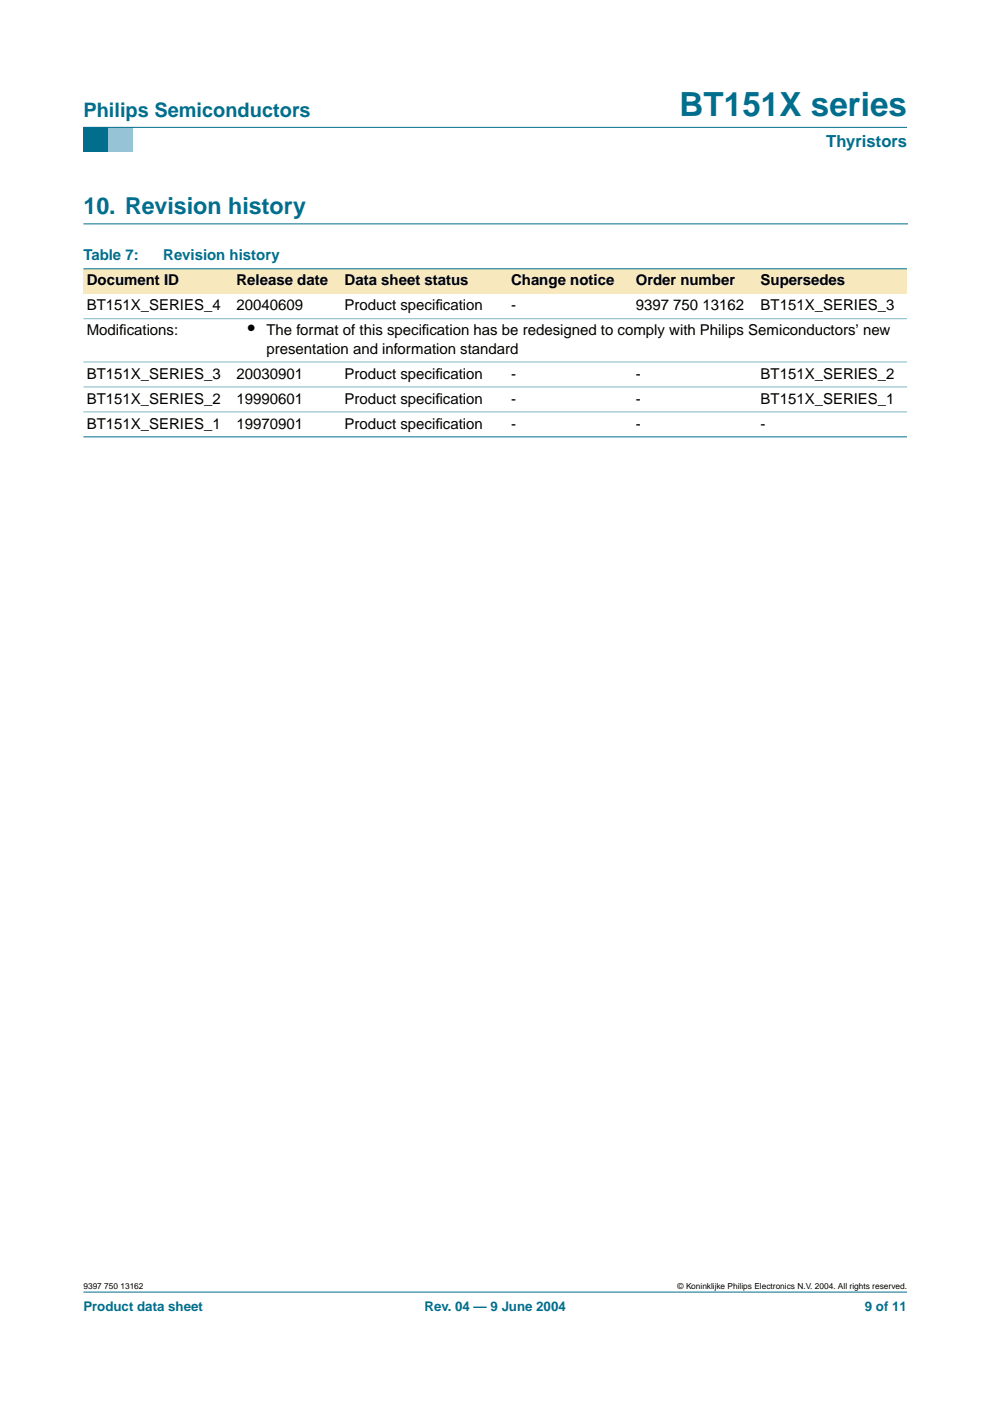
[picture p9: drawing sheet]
<svg xmlns="http://www.w3.org/2000/svg" width="210mm" height="297mm" viewBox="0 0 210 297" stroke-linecap="round" stroke-linejoin="round" font-family="sans-serif">
<defs><g id="words">
<text font-size="7.1" fill="#006e8c" x="144.1" y="24.7">BT151X series</text>
<text font-size="4.9" fill="#006e8c" x="17.7" y="45.5">10. Revision history</text>
<text font-size="4.2" fill="#006e8c" x="17.7" y="24.9">Philips Semiconductors</text>
<text font-size="4.2" x="52.6" y="71.1">•</text>
<text font-size="3.5" fill="#006e8c" x="175.2" y="31.1">Thyristors</text>
<g font-size="3.2" fill="#006e8c">
<text x="17.7" y="55.2">Table 7:</text>
<text x="34.6" y="55.2">Revision history</text>
</g>
<g font-size="3.2">
<text x="18.4" y="60.5">Document ID</text>
<text x="18.4" y="65.8">BT151X_SERIES_4</text>
<text x="50.1" y="60.5">Release date</text>
<text x="50.1" y="65.8">20040609</text>
<text x="73.1" y="65.8">Product specif</text>
<text x="73.1" y="60.5">Data sheet status</text>
<text x="92.3" y="65.8">ication</text>
<text x="108.4" y="65.8">-</text>
<text x="108.4" y="60.5">Change notice</text>
<text x="134.8" y="65.8">9397 750 13162</text>
<text x="134.8" y="60.5">Order number</text>
<text x="161.3" y="65.8">BT151X_SERIES_3</text>
<text x="161.3" y="60.5">Supersedes</text>
<text x="18.4" y="71.1">Modif</text>
<text x="25.3" y="71.1">ications:</text>
<text x="56.5" y="71.1">The format of this specif</text>
<text x="89.5" y="71.1">ication has be redesigned to comply with Philips Semiconductors’ new</text>
<text x="56.5" y="75">presentation and information standard</text>
<text x="18.4" y="80.3">BT151X_SERIES_3</text>
<text x="50.1" y="80.3">20030901</text>
<text x="73.1" y="80.3">Product specif</text>
<text x="92.3" y="80.3">ication</text>
<text x="108.4" y="80.3">-</text>
<text x="134.8" y="80.3">-</text>
<text x="161.3" y="80.3">BT151X_SERIES_2</text>
<text x="18.4" y="85.6">BT151X_SERIES_2</text>
<text x="50.1" y="85.6">19990601</text>
<text x="73.1" y="85.6">Product specif</text>
<text x="92.3" y="85.6">ication</text>
<text x="108.4" y="85.6">-</text>
<text x="134.8" y="85.6">-</text>
<text x="161.3" y="85.6">BT151X_SERIES_1</text>
<text x="18.4" y="90.9">BT151X_SERIES_1</text>
<text x="50.1" y="90.9">19970901</text>
<text x="73.1" y="90.9">Product specif</text>
<text x="92.3" y="90.9">ication</text>
<text x="108.4" y="90.9">-</text>
<text x="134.8" y="90.9">-</text>
<text x="161.3" y="90.9">-</text>
</g>
<g font-size="2.8" fill="#006e8c">
<text x="17.7" y="278">Product data sheet</text>
<text x="90" y="278">Rev. 04 — 9 June 2004</text>
<text x="183.4" y="278">9 of 11</text>
</g>
<g font-size="1.8">
<text x="17.7" y="273.4">9397 750 13162</text>
<text x="143.7" y="273.4">© Koninklijke Philips Electronics N.V. 2004. All rights reserved.</text>
</g>
</g></defs>
<path d="M17.7 273.9h174.6z" fill="#006e8c" stroke="#006e8c" stroke-width=".21"/>
<path d="M17.7 27h5.3v5.3h-5.3z" fill-rule="evenodd" fill="#006e8c"/>
<path d="M23 27h5.3v5.3h-5.3z" fill-rule="evenodd" fill="#96c4d6"/>
<path d="M17.7 27h174.6z" fill="#006e8c" stroke="#006e8c" stroke-width=".21"/>
<path d="M17.7 47.5h174.7" fill="none" stroke="#006e8c" stroke-width=".21"/>
<g fill="#f7e8bd">
<path d="M17.7 57h31.7v5.3h-31.7z" fill-rule="evenodd"/>
<path d="M49.4 57h23v5.3h-23z" fill-rule="evenodd"/>
<path d="M72.4 57h35.2v5.3h-35.2z" fill-rule="evenodd"/>
<path d="M107.6 57h26.5v5.3h-26.5z" fill-rule="evenodd"/>
<path d="M134.1 57h26.5v5.3h-26.5z" fill-rule="evenodd"/>
<path d="M160.6 57h31.7v5.3h-31.7z" fill-rule="evenodd"/>
</g>
<g fill="#006e8c" stroke="#006e8c" stroke-width=".21">
<path d="M17.7 57h174.6z"/>
<path d="M17.7 92.6h174.6z"/>
</g>
<g fill="#80b6c6" stroke="#80b6c6" stroke-width=".21">
<path d="M17.7 67.6h174.6z"/>
<path d="M17.7 76.7h174.6z"/>
<path d="M17.7 82h174.6z"/>
<path d="M17.7 87.3h174.6z"/>
</g>
<use href="#words"/>
</svg>
